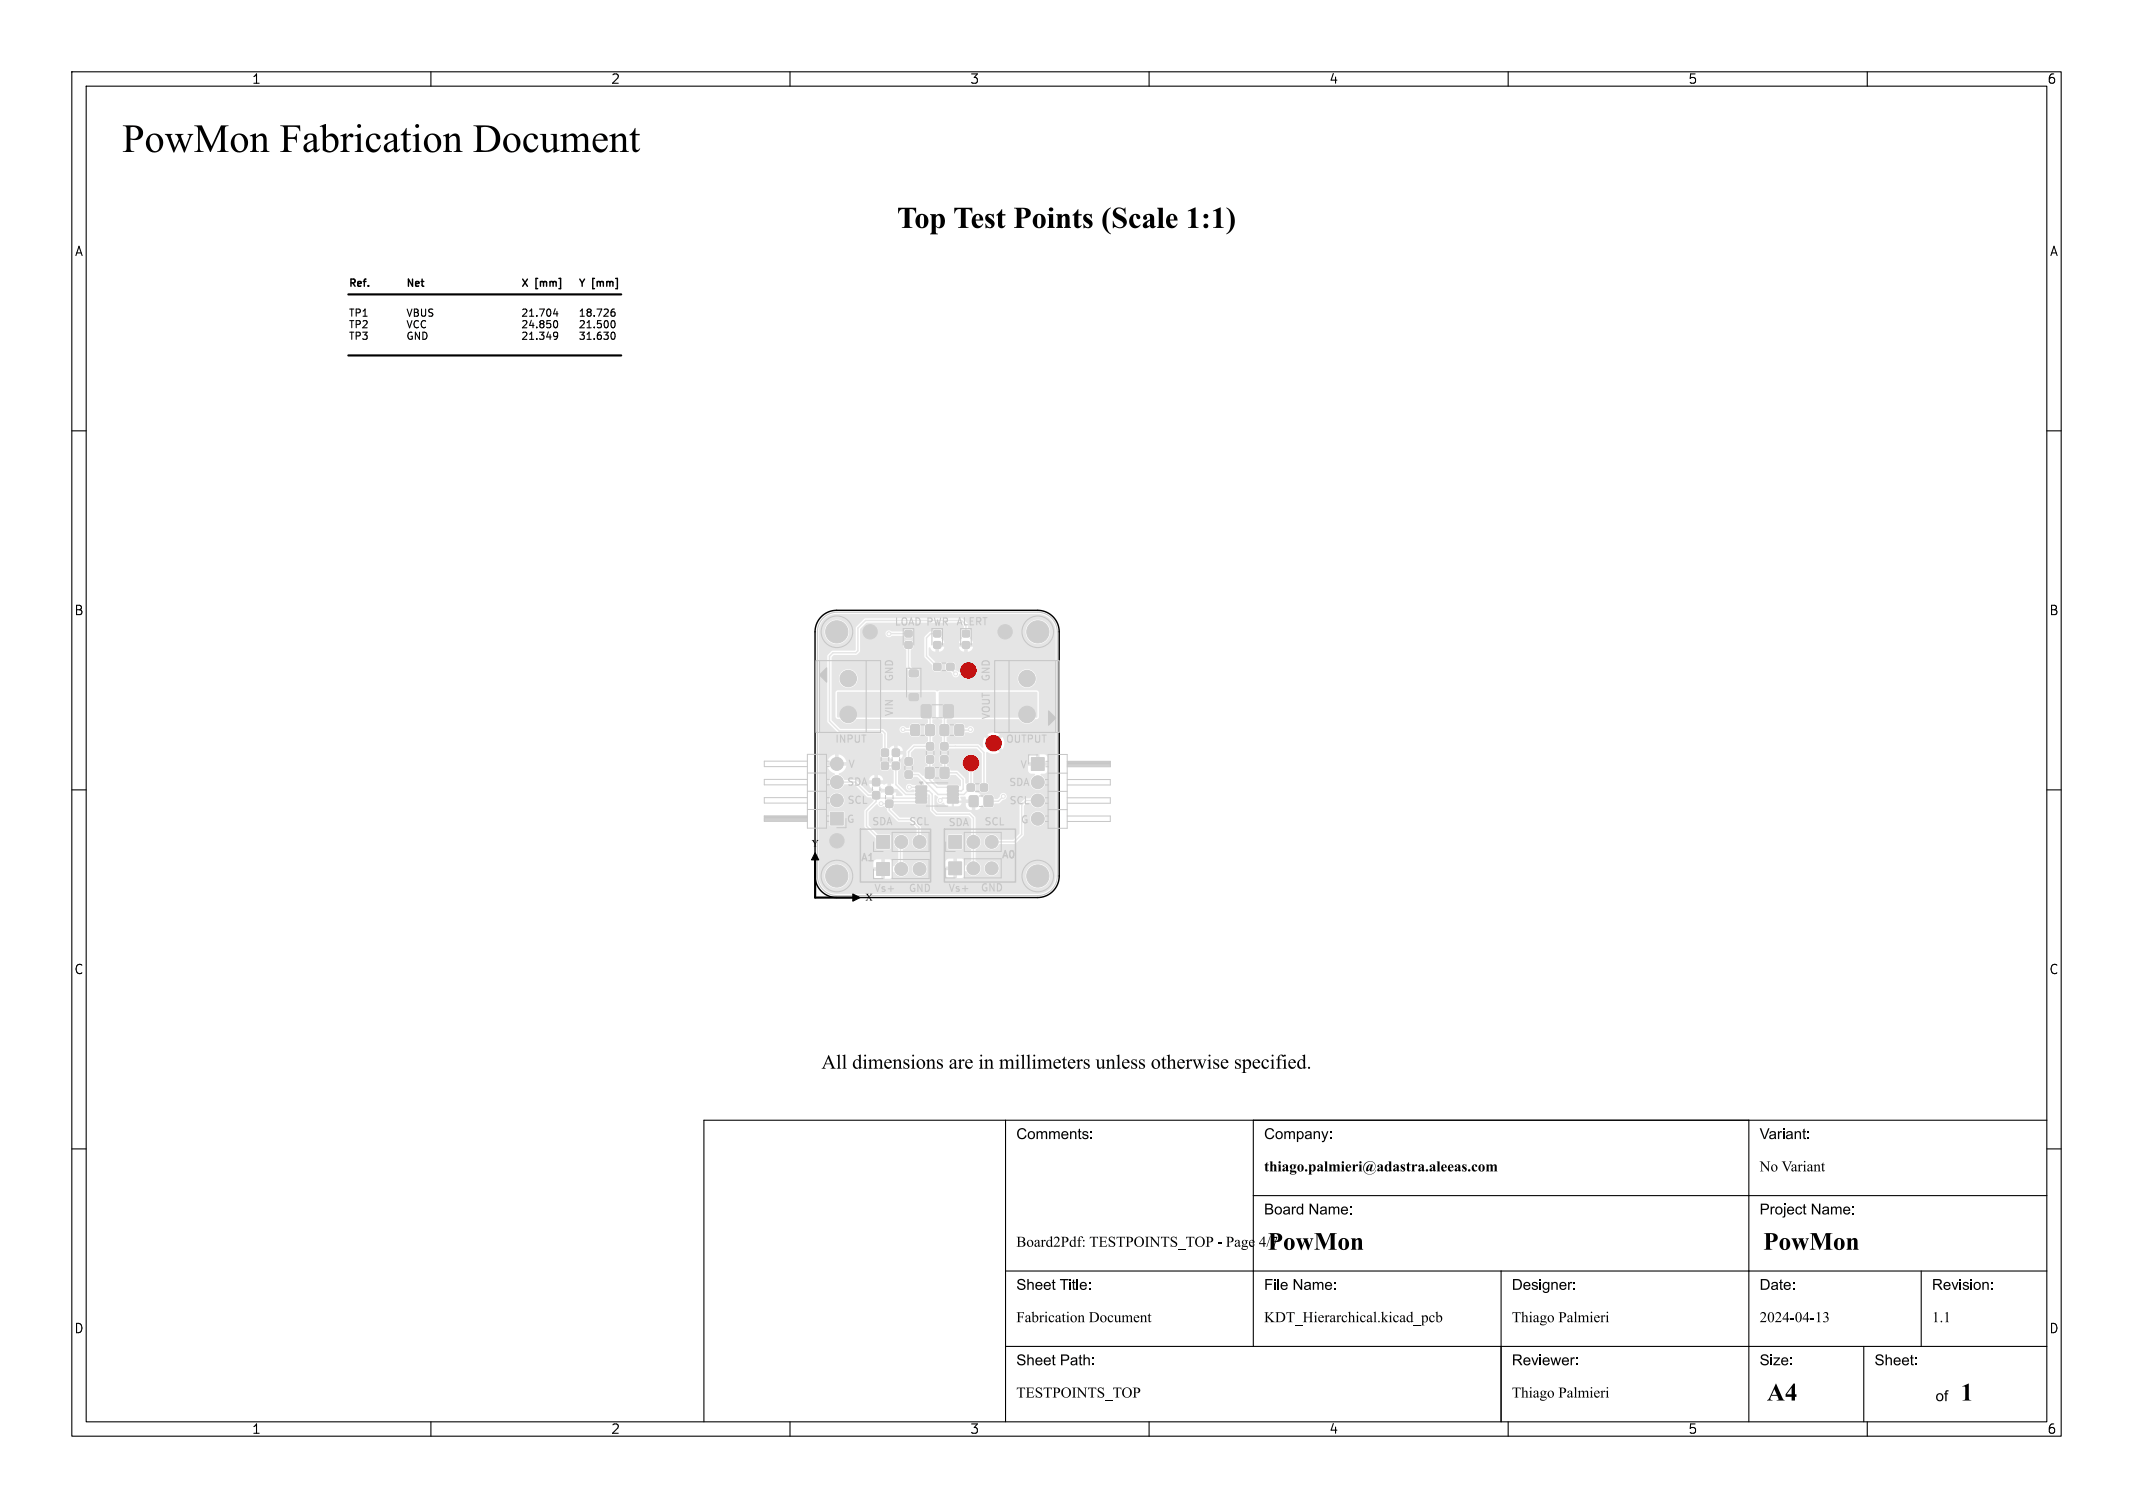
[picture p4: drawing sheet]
<svg xmlns="http://www.w3.org/2000/svg" width="297mm" height="210mm" viewBox="0 0 297 210" stroke-linecap="round" stroke-linejoin="round" font-family="sans-serif">
<defs><g id="words">
<text font-size="5.6" x="17" y="22.6">PowMonFabricationDocument</text>
<g font-size="3.5">
<text x="176.5" y="174.9">PowMon</text>
<text x="245.5" y="174.9">PowMon</text>
<text x="246" y="195.9">A4</text>
<text x="273" y="196">1</text>
</g>
<g font-size="2.1">
<text x="141.5" y="159.2">Comments:</text>
<text x="176" y="159.2">Company:</text>
<text x="245" y="159.2">Variant:</text>
<text x="176" y="163.7">thiago.palmieri@adastra.aleeas.com</text>
<text x="245" y="163.7">No Variant</text>
<text x="176" y="169.7">Board Name:</text>
<text x="245" y="169.7">Project Name:</text>
<text x="141.5" y="174.2">Board2Pdf:TESTPOINTS_TOP- Page4/7</text>
<text x="141.5" y="180.2">Sheet Title:</text>
<text x="141.5" y="184.7">FabricationDocument</text>
<text x="176" y="184.7">KDT_Hierarchical.kicad_pcb</text>
<text x="176" y="180.2">File Name:</text>
<text x="210.5" y="180.2">Designer:</text>
<text x="210.5" y="184.7">ThiagoPalmieri</text>
<text x="245" y="180.2">Date:</text>
<text x="245" y="184.7">2024-04-13</text>
<text x="269" y="180.2">Revision:</text>
<text x="269" y="184.7">1.1</text>
<text x="141.5" y="190.7">Sheet Path:</text>
<text x="210.5" y="190.7">Reviewer:</text>
<text x="245" y="190.7">Size:</text>
<text x="261" y="190.7">Sheet:</text>
<text x="141.5" y="195.2">TESTPOINTS_TOP</text>
<text x="210.5" y="195.2">ThiagoPalmieri</text>
<text x="269.5" y="195.7">of</text>
</g>
<g font-size="1.8">
<text x="35" y="11.9">1</text>
<text x="85" y="11.9">2</text>
<text x="135" y="11.9">3</text>
<text x="185" y="11.9">4</text>
<text x="235" y="11.9">5</text>
<text x="285" y="11.9">6</text>
<text x="10.3" y="35.9">A</text>
<text x="285.4" y="35.9">A</text>
<text x="10.3" y="85.9">B</text>
<text x="285.3" y="85.9">B</text>
<text x="10.3" y="135.9">C</text>
<text x="285.3" y="135.9">C</text>
<text x="10.3" y="185.9">D</text>
<text x="285.3" y="185.9">D</text>
<text x="35" y="199.9">1</text>
<text x="85" y="199.9">2</text>
<text x="135" y="199.9">3</text>
<text x="185" y="199.9">4</text>
<text x="235" y="199.9">5</text>
<text x="285" y="199.9">6</text>
</g>
<g font-size="1.4">
<text x="48.5" y="40">Ref.</text>
<text x="56.5" y="40">Net</text>
<text x="72.5" y="40">X</text>
<text x="74.6" y="40">[mm]</text>
<text x="80.5" y="40">Y</text>
<text x="82.5" y="40">[mm]</text>
<text x="48.5" y="44.5">TP1</text>
<text x="48.5" y="46.1">TP2</text>
<text x="48.5" y="47.7">TP3</text>
<text x="56.5" y="44.5">VBUS</text>
<text x="56.5" y="46.1">VCC</text>
<text x="56.5" y="47.7">GND</text>
<text x="72.5" y="44.5">21.704</text>
<text x="72.5" y="46.1">24.850</text>
<text x="72.5" y="47.7">21.349</text>
<text x="80.5" y="44.5">18.726</text>
<text x="80.5" y="46.1">21.500</text>
<text x="80.5" y="47.7">31.630</text>
</g>
<g font-size="1.4" fill="#c7c7c7">
<text x="124.5" y="87.2">LOAD PWR ALERT</text>
<text x="137.9" y="100.3" transform="rotate(-90 137.9 100.3)">VOUT</text>
<text x="140" y="103.5">OUTPUT</text>
<text x="117.9" y="109.5">SDA</text>
<text x="117.9" y="112">SCL</text>
<text x="140.4" y="109.5">SDA</text>
<text x="140.5" y="112.1">SCL</text>
<text x="121.4" y="115">SDA</text>
<text x="126.5" y="115">SCL</text>
<text x="142.1" y="114.7">G</text>
</g>
</g></defs>
<path d="M114.4 85.9a3 3 0 0 1 2.1-.9h28a3 3 0 0 1 3 3v34a3 3 0 0 1-3 3h-28a3 3 0 0 1-3-3v-34a3 3 0 0 1 .9-2.1z" fill="none" stroke="#000" stroke-width=".2"/>
<g fill="#e5e5e5" stroke="#e5e5e5" stroke-width=".14">
<path d="M122.1 116.4h1.7v1.7h-1.7z"/>
<path d="M131 101h.2h.8l.1 .2-.1 1.1-.2 .1-.8-.1-.1-.1z"/>
<path d="M133.1 101h.1h.9l.1 .2-.1 1.1-.2 .1-.8-.1-.1-.1z"/>
<path d="M130.1 92.5h.8v.8h-.8z"/>
<path d="M131.9 92.5h.9v.8h-.9z"/>
<path d="M123.4 109.7h.8v.8h-.8z"/>
<path d="M123.4 111.5h.8v.9h-.8z"/>
<path d="M115.7 113.2h1.7v1.7h-1.7z"/>
<path d="M134.8 109.3h.8v.8h-.8z"/>
<path d="M136.6 109.3h.8v.8h-.8z"/>
<path d="M128.4 98.3l.2-.1 .9 .1 .1 .1-.1 1.5h-.1h-1l-.1-.2z"/>
<path d="M131.5 98.3l.2-.1 .9 .1 .1 .1-.1 1.5h-.1h-1l-.1-.2z"/>
<path d="M134.1 87.9h.8v.7h-.8z"/>
<path d="M134.1 89.4h.8v.8h-.8z"/>
<path d="M121.6 108.5h.8v.8h-.8z"/>
<path d="M121.6 110.3h.8v.9h-.8z"/>
<path d="M122.8 104.4h.8v.8h-.8z"/>
<path d="M122.8 106.2h.8v.9h-.8z"/>
<path d="M126.1 105.6h.8v.9h-.8z"/>
<path d="M126.1 107.5h.8v.8h-.8z"/>
<path d="M129 101h.2h.8l.1 .2-.1 1.1-.2 .1-.8-.1-.1-.1z"/>
<path d="M126.9 101h.2h.8l.1 .2-.1 1.1-.1 .1-.9-.1-.1-.1z"/>
<path d="M122.1 120.2h1.7v1.7h-1.7z"/>
<path d="M126.1 87.9h.8v.7h-.8z"/>
<path d="M126.1 89.4h.8v.8h-.8z"/>
<path d="M132.1 116.4h1.8v1.7h-1.8z"/>
<path d="M131 107l.2-.1 .8 .1 .1 .1-.1 1.2h-.1h-.9l-.1-.2z"/>
<path d="M128.9 107l.2-.1 .9 .1v.1v1.2h-.2h-.9v-.2z"/>
<path d="M126.7 93.4h1.1v.8h-1.1z"/>
<path d="M126.7 96.7h1.1v.8h-1.1z"/>
<path d="M132.1 120.1h1.8v1.7h-1.8z"/>
<path d="M124.3 104.4h.8v.8h-.8z"/>
<path d="M124.3 106.2h.8v.9h-.8z"/>
<path d="M127.6 109.5h1.3l.1 .2-.1 .1h-1.3z"/>
<path d="M127.6 110h1.3l.1 .2-.1 .1h-1.3z"/>
<path d="M127.6 110.5h1.3l.1 .2-.1 .1h-1.3z"/>
<path d="M127.6 111h1.3l.1 .2-.1 .1h-1.3z"/>
<path d="M127.6 111.5h1.3l.1 .2-.1 .1h-1.3z"/>
<path d="M132 111.5h1.3l.1 .2-.1 .1h-1.3z"/>
<path d="M132 111h1.3l.1 .2-.1 .1h-1.3z"/>
<path d="M132 110.5h1.3l.1 .2-.1 .1h-1.3z"/>
<path d="M132 110h1.3l.1 .2-.1 .1h-1.3z"/>
<path d="M132 109.5h1.3l.1 .2-.1 .1h-1.3z"/>
<path d="M130.1 87.9h.8v.7h-.8z"/>
<path d="M130.1 89.4h.8v.8h-.8z"/>
<path d="M129.1 103.5h.8v.9h-.8z"/>
<path d="M129.1 105.3h.8v.9h-.8z"/>
<path d="M131.1 103.5h.8v.9h-.8z"/>
<path d="M131.1 105.3h.8v.9h-.8z"/>
<path d="M143.7 105.6h1.7v1.7h-1.7z"/>
<path d="M137.1 110.9h.2h.9v.2v1.1l-.2 .1-.9-.1v-.1z"/>
<path d="M135 110.9h.2h.9l.1 .2-.1 1.1-.2 .1-.9-.1v-.1z"/>
<circle cx="125.5" cy="117.2" r=".85"/>
<circle cx="128" cy="117.2" r=".85"/>
<circle cx="116.5" cy="111.5" r=".85"/>
<circle cx="116.5" cy="108.9" r=".85"/>
<circle cx="116.5" cy="106.4" r=".85"/>
<circle cx="118.1" cy="94.5" r="1.1"/>
<circle cx="118.1" cy="99.5" r="1.1"/>
<circle cx="121.2" cy="88" r=".5"/>
<circle cx="116.5" cy="117.1" r=".5"/>
<circle cx="143" cy="99.5" r="1.1"/>
<circle cx="143" cy="94.5" r="1.1"/>
<circle cx="125.5" cy="121" r=".85"/>
<circle cx="128" cy="121" r=".85"/>
<circle cx="135.5" cy="117.2" r=".85"/>
<circle cx="138.1" cy="117.2" r=".85"/>
<circle cx="135.5" cy="120.9" r=".85"/>
<circle cx="138.1" cy="120.9" r=".85"/>
<circle cx="140" cy="88" r=".5"/>
<circle cx="144.5" cy="108.9" r=".85"/>
<circle cx="144.5" cy="111.5" r=".85"/>
<circle cx="144.5" cy="114" r=".85"/>
<circle cx="134.8" cy="93.4" r="1"/>
<circle cx="138.4" cy="103.5" r="1"/>
<circle cx="135.2" cy="106.3" r="1"/>
<circle cx="133.1" cy="93.9" r=".28"/>
<circle cx="125.7" cy="101.6" r=".28"/>
<circle cx="130.9" cy="111.5" r=".28"/>
<circle cx="123.8" cy="88.3" r=".28"/>
<circle cx="139.7" cy="110.9" r=".28"/>
<circle cx="135.1" cy="101.6" r=".28"/>
<circle cx="122.7" cy="111.9" r=".28"/>
<circle cx="126.6" cy="109.6" r=".28"/>
</g>
<g fill="none" stroke="#e5e5e5" stroke-width=".2">
<path d="M126.5 89.8v3.1l.9 .9M126.5 88.2l-2.7 .1M129.5 98.6h.1M129.5 98.6v5.3h-2.2l-.8 .8v1.3M130.5 92.9h.1M130.5 88.2h-.9l-.6 .6v2.6l1.5 1.5M131.5 98.6v5.3h4.6l.9 .9v4.9M131.5 98.6h.1M132.3 92.9v.2l.8 .8M133.9 86.4h-13.4l-1 1.1v3.1l-.3 .3h-3.2l-.5 .5v9l1.4 1.4h6l.3 .3v2.7M134.5 87v1.2M116.5 108.9h2.6l1.8 1.8h1.1"/>
<path d="M122 110.7l.4 .4h5.9M122 110.7v.9l-1.4 1.4v2l2.2 2.2M122.7 111.9h1.1M123.2 106.7h1.5v2.6l1.4 1.3h2.2M123.8 111.9v.9l1.3 1.3h1.7M125.4 117.2v3.8M125.7 101.6l.1 .1h1.6M126.6 109.6h1.7M127.9 115.3v1.9M128.3 110.1h1M128.3 111.6h-4.2l-.3 .3M129.3 110.1l.5 .5v2.2l.6 .6h4.6l.5 .5v7"/>
<path d="M129.3 110.1h.1M129.4 107.6v1l1.1 1.1 2.2-.1M129.5 105.8v2.2M131.5 105.8v2.2M131.5 107.6h1.7l.9 .9v1.4l-.2 .3-1.2-.1M132.7 111.1h-1.5l-.3 .4M133 103.9h.1M135.1 101.6v.1h-1.5M135.2 106.3v3.4l-1 .9h-3.6l-2.7-2.7h-1.4M135.6 111.6h-2.9M139.7 110.9l-.7 .7h-1.4M142.3 112.1v4.1l-1.1 1h-3.1"/>
<path d="M142.9 111.5h1.6"/>
</g>
<g fill="#e5e5e5">
<path d="M130.7 96.4l13.6-.1 .1 .2v3.3l-.1 .1h-13.5l-.1-.1z"/>
<path d="M114.6 86.3l.5-.4 .5-.2 .9-.2h27.9a2.5 2.5 0 0 1 2.6 2.5v34a2.5 2.5 0 0 1-2.5 2.5h-28a2.5 2.5 0 0 1-2.5-2.6h.8v.2a1.7 1.7 0 0 0 2.6 1.4 1.7 1.7 0 0 0 0-3 1.7 1.7 0 0 0-2.6 1.4h-.8v-1.8h7.6v.7h.9v.5h-.9v.7l.2 .2 .2 .2h.7v-.9h.5v.9l.9-.1 .2-.3v-.5l.2-.1a1.06 1.06 0 0 0 1.2 .6 1.06 1.06 0 0 0 .9-1.1h.4v.2a1.06 1.06 0 0 0 1.6 .8 1.06 1.06 0 0 0 0-1.8 1.06 1.06 0 0 0-1.6 .8h-.4l-.1-.2a1.62 1.62 0 0 0-.8-.8l.1-1.6a1.06 1.06 0 0 0 .6-1.6 1.06 1.06 0 0 0-1.7-.1 1.06 1.06 0 0 0 .4 1.6v1.8l-.7 .7-.1-.1v-.7l-.4-.2h-.7v.9h-.5v-.9h-.8l-.3 .4h-7.6v-2.9h1.5l.1 .2a1.01 1.01 0 0 0 1.6 .4 1.01 1.01 0 0 0-.3-1.6 1.01 1.01 0 0 0-1.4 1h-1.5v-4.1h1.5v1.8l.2 .2 1.8-.1 .1-1.9-.2-.1h-1.7l-.2 .1h-1.5v-1.7h1.5a1.06 1.06 0 0 0 1.4 1 1.06 1.06 0 0 0 .3-1.7 1.06 1.06 0 0 0-1.7 .5v.2h-1.5v-20.1h1.2l.1 9.3 1.5 1.5h6l.1 .2v1.7l-.4 .5 .1 .8 .3 .2 .9-.1 .6 .5-.4 .4-.5-.3h-.7l-.3 .3v.7l.2 .2 .2 .1h.6l.5-.3 .4 .4v1.6v.1h-.3v.8h.8l.8 .9h-.1h-.8v-.4h-2.1l-.3-.4v-.1l.3-.1 .1 .1h.8v-.8l-.5 .2-.1-.1h-2a.91 .91 0 0 0 .6 .8l-.3 .4h-.3l-1.8-1.8h-1.6l5.4 .1a.73 .73 0 0 0-.8-.8v.8h-.5v-.8l-.4 .2-.3 .5-3.5-.1a1.17 1.17 0 0 0-.7-.6v-.2a1.47 1.47 0 0 0 1-1.1h-.8v-.5h.8a1.34 1.34 0 0 0-1-1v.8h-.5l-.1-.8a1.34 1.34 0 0 0-1 1h.9v.5l-.9 .1a1.68 1.68 0 0 0 1.1 1.1l-.1 .1a1.06 1.06 0 0 0-.4 1.8 1.06 1.06 0 0 0 1.7-.5h1.5l1.7 1.8 .6 .1 .3 .3v.2l-1.2 1.3v2.3l1.5 1.6 .1 1.4 1.9 .1 .1-.2v-1.8l-1.8-.1-1.2-1.3v-1.8l1-1.1h.2a.56 .56 0 0 0 .9 .3l.2 .2a.34 .34 0 0 1 .2 .4l1.5 1.5 1.7 .1 .9 .9v.8a1.08 1.08 0 0 0-.4 1.6 1.08 1.08 0 0 0 1.7 .1 1.05 1.05 0 0 0-.3-1.5h3.3l.1 1.8 1.9 .1 .1-.1 .1-1.8-.2-.2h-1.8l-.2 .2h-3.3l-.4-.3v-1l-1.2-1.2-1.7-.1-1.1-1v-.2a.54 .54 0 0 0 .3-.6h4.5l.2-.3v-.9a.17 .17 0 0 1 .1-.2 .17 .17 0 0 1 .2 .2v2.1l.8 .8h4.6l.3 .4v2.2a1.07 1.07 0 0 0-.7 1 1.07 1.07 0 0 0 .7 1v1.6l-.3 .2-.4 .4h-.1l-.1-.7-.3-.2h-.8v.9h-.4v-.9h-.8l-.2 .1-.1 .3-.1 .7h1v.5h-1l.1 .7 .2 .3 .9 .1v-.9h.4v.9h.8l.3-.3v-.6l.2-.1a1.09 1.09 0 0 0 1.2 .6 1.09 1.09 0 0 0 .9-1.1h.4v.2a1.05 1.05 0 0 0 1.5 .9h4.3v.2a1.7 1.7 0 0 0 2.6 1.4 1.7 1.7 0 0 0 0-3 1.7 1.7 0 0 0-2.6 1.4h-4.2a1.05 1.05 0 0 0 .1-1.9 1.05 1.05 0 0 0-1.7 .8h-.4l-.2-.5-.5-.4v-1.6a1.14 1.14 0 0 0 .7-1.2h.4v.2a1.07 1.07 0 0 0 1 1 1.07 1.07 0 0 0 1.1-.7l2.3-.1 1.1-1.2 .1-2.4h.9a1.06 1.06 0 0 0 1.4 1.1 1.06 1.06 0 0 0 .3-1.7 1.06 1.06 0 0 0-1.7 .4v.2h-.9v-1.7l.4-.4h.5a1.07 1.07 0 0 0 1.6 .6 1.07 1.07 0 0 0 0-1.8 1.07 1.07 0 0 0-1.6 .6h-.7l-.8 .8-.1 4.1-.8 .8h-2a1.07 1.07 0 0 0-1.1-.7 1.07 1.07 0 0 0-1 .9h-.4l-.2-.5-.5-.4-.1-2.3-.6-.8h-4.7l-.4-.5v-1.8l.2-.1 .3 .3v.1a.49 .49 0 0 0 0 .7 .49 .49 0 0 0 .7 0l.3 .3a.96 .96 0 0 0 .9 .2h.9l.4-.2h.7l.3 .5 .5 .2v-1h-.8v.3h-.7l.1-.3h-1.1v.5h-.3v-.6l.3-.2h1.1l-.2-.4 .1-.1 .6-.1 .1 .4h.9l.2 .3 .2 .1v1.1h.2a1.03 1.03 0 0 0 .7-.7l.5 .4h.9a.51 .51 0 0 0 .3-.6h.7l.6-.5a.48 .48 0 0 0 .4-.5 .48 .48 0 0 0-.5-.5 .48 .48 0 0 0-.4 .6l-.3 .3-.5-.1a.49 .49 0 0 0-.4-.5h-.8l-.2 .1-.2 .2h-.1a.98 .98 0 0 0-.9-.7l.1-.9-.4-.5v-1.4a1.21 1.21 0 0 0 .7-1.9 1.21 1.21 0 0 0-2 0 1.21 1.21 0 0 0 .7 1.8v1.6a.28 .28 0 0 1-.5 0v-.7l-1-.9-1.1-.2a.49 .49 0 0 0-.4-.5l-.1-.2 .4-.4v-.6l-.2-.3-.2-.1h-.6l-.3 .2-.1 .8 .3 .3a.15 .15 0 0 1 .1 .1 .15 .15 0 0 1-.1 .2l-.2 .1-.2 .3v1l.2 .3 .2 .1h.8l.4-.2 .1-.4h.7l.7 .8v.8h-.1l-.3-.2h-2.8l-.6-.6-.1-.1 .3-.4v-1.1l-.1-.3-.3-.2 .3-.4 .1-.7-.1-.3-.3-.1h-.6l-.3 .2-.1 .8 .4 .5-.5 .3-.1 1.2-.6-.5h-.8l-.1-.3-.3-.1h-.6l-.3 .2-.1 .8 .3 .3 .7 .1 .3-.2 .1-.2h.5l1 .9-.1 .2h-1.5a.5 .5 0 0 0-.8-.1 .5 .5 0 0 0 0 .8 .5 .5 0 0 0 .7-.1l.3 .1v.3h-1.1l-1.2-1.2v-1.7l.4-.4v-.7l-.3-.3 .1-.2a.72 .72 0 0 0 .5-.7h-.9l-.1-.3-.2-.1v-.1h1.2a.73 .73 0 0 0-.7-.8v.8h-.5v-.8l-.3 .1-.4 .3-.3-.1v-2l-.5-.6h2.3a.5 .5 0 0 0 .2 .5 .5 .5 0 0 0 .6 0h.4l.1 .1a.45 .45 0 0 0 .4 .5h.9l.3-.2v-1.3l-.1-.2-.2-.1h-.9l-.3 .2-.1 .4h-.4l-.2-.2a.48 .48 0 0 0-.7 .3h-8.3l-1.2-1.2v-3.8h.5v3.4l.2 .2h.5a1.38 1.38 0 0 0 2.3 0l9.9 .1v.5l-.3 .2-.2 .2v1.1l.2 .3 .3 .2v.5l-.4 .4-1.6 .1-.9 .8-.1 .8-.2 .2-.2 .2 .1 .8 .3 .2h.6l.3-.2 .1-.8-.4-.4v-.4l.6-.6 1.3-.1 .5 .4h.6l.3-.1 .1-.2v-.7l-.4-.4v-.5l.4-.2 .1-.3v-1.1l-.1-.2-.4-.2v-.4l.1-.1 .6-.2 .6 .2 .1 .5-.4 .2-.1 .2v1.1l.1 .3 .4 .2v.5l-.4 .4v.7l.1 .2 .3 .1h.6l.5-.4h3.7l.7 .7v4l-.4 .5 .1 .7 .3 .2h.6l.3-.1 .1-.2-.1-.8-.3-.3v-3.4h5.9v.7h.9v.5h-.9v.8l.3 .2 .6 .1v.2a1.06 1.06 0 0 0-.4 1.6 1.06 1.06 0 0 0 1.7 0 1.06 1.06 0 0 0-.5-1.7v-.1l.7-.1 .2-.3 .1-.7h-1v-.5h1l-.1-.8-.2-.3h-.8v.9h-.5v-.9h-.9l-.2 .4h-5.9v-.7l.1-.1a1.52 1.52 0 0 0 1.8 0l-.7-.7 .3-.4 .8 .8v-.1a1.49 1.49 0 0 0 0-1.7l-.8 .8-.3-.4 .7-.7-.1-.1a1.49 1.49 0 0 0-1.6 .1l.7 .7-.3 .4-.8-.8v.1a2.22 2.22 0 0 0-.2 1.4h-.1l-.6-.5h-3.9l-.5-.4v-.5l.4-.2 .1-.3v-1.1h.5v1.1l.1 .3 .3 .1h.8a.62 .62 0 0 0 .4-.6h.5a.48 .48 0 0 0 .6-.2 .48 .48 0 0 0-.2-.6 .48 .48 0 0 0-.6 .2 .28 .28 0 0 1-.3-.1 .28 .28 0 0 1-.1-.3l-.3-.2h-.8l-.3 .1-.1 .2h-.5l-.1-.2-.4-.2v-.5h10a1.43 1.43 0 0 0 2.4 0l.3-.1 .2-.3v-3.3l-.1-.2-.2-.2h-13.6l-.3 .2-.3-.2h-13.5l-.3 .2-.1 .2h-.5v-2.1h1v.2a1.3 1.3 0 0 0 2 1 1.3 1.3 0 0 0 0-2.2 1.3 1.3 0 0 0-2 1h-1v-2.9l.4-.3h3.1l.4-.5 .1-1.1h6v.6l.4 .3v2.5l.3 .3-.1 .8 .2 .3h.2h.8l.4-.1v-.3v-.7l-.3-.2h-.6l-.3-.3v-2.2l.3-.3 .1-.2v-.6l-.2-.2-.9-.1-.2 .1-.1 .3h-6v-1.5h.4v.2a1 1 0 0 0 1 .7 1 1 0 0 0 .9-.8h1.2v.1a.52 .52 0 0 0 .4 .4 .52 .52 0 0 0 .5-.2h1.5l.5 .4 2.5-.1v2.6l1.1 1.2 .1 .7 .3 .2h.8l.2-.3v-.6h.4v.6a.55 .55 0 0 0 .7 .4l.3 .2a.51 .51 0 0 0 .4 .5 .51 .51 0 0 0 .6-.4l.1-.1a1.26 1.26 0 0 0 1.8 .6h6.2v.2a1.3 1.3 0 0 0 2 1 1.3 1.3 0 0 0 0-2.2 1.3 1.3 0 0 0-2 1h-6.2a1.21 1.21 0 0 0-.2-2.1 1.21 1.21 0 0 0-1.7 1.2l-.1 .1-.5-.3v-.8l-.2-.3h-.8l-.2 .1-.2 .3h-.4l-.2-.4h-.8l-.9-1v-.9l.1-.2a.99 .99 0 0 0 .8 .7l.9-.1 .2-.2 .2-.4h2l.2 .4 .2 .2 .8 .1a.71 .71 0 0 0 .8-.7h-.8v.7h-.5l.1-.7h-3.5v.7h-.6v-.9l.3-.1v-.2h1l-.3-.6a.32 .32 0 0 1 0-.5v-.6l-.2-.2-.2-.1-.8 .1a.56 .56 0 0 1-.6 .3l-.7 .8h-1.7l.2-.2v-.6l-.1-.2-.2-.2h-.8l-.4 .3h-1.6a.48 .48 0 0 0-.8 .3h-1.2a1 1 0 0 0-.9-1.2 1 1 0 0 0-1 1.1h-.4v-.5l.9-.9h13l.5 .5v.4l-.3 .2-.1 .2v.6l.2 .3a.84 .84 0 0 0-.5 .7h2l-.3-.6a.32 .32 0 0 1 0-.5v-.4h3.8a1.01 1.01 0 0 0 1.1 .9 1.01 1.01 0 0 0 .9-1.1h1.8v.2a1.7 1.7 0 0 0 2.6 1.4 1.7 1.7 0 0 0 0-3 1.7 1.7 0 0 0-2.6 1.4h-1.8l-.1-.2a1.01 1.01 0 0 0-1.1-.7 1.01 1.01 0 0 0-.8 1.1h-3.8l-.1-.3-.3-.3-.1-.7-.8-.7h-13.4l-1.3 1.3-.1 3.2h-3.2l-.7 .7h-1.2v-3.4h.8a1.7 1.7 0 0 0 2.4 1.7 1.7 1.7 0 0 0 .4-2.9 1.7 1.7 0 0 0-2.8 1v.2h-.8l.2-.8z"/>
<path d="M116.6 96.4l13.6-.1 .1 .2v3.3l-.1 .1h-13.5l-.2-.1z"/>
</g>
<g fill="#fff" stroke="#fff" stroke-width=".14">
<circle cx="133.1" cy="93.9" r=".12"/>
<circle cx="125.7" cy="101.6" r=".12"/>
<circle cx="130.9" cy="111.5" r=".12"/>
<circle cx="123.8" cy="88.3" r=".12"/>
<circle cx="139.7" cy="110.9" r=".12"/>
<circle cx="135.1" cy="101.6" r=".12"/>
<circle cx="122.7" cy="111.9" r=".12"/>
<circle cx="126.6" cy="109.6" r=".12"/>
<circle cx="123" cy="117.2" r=".5"/>
<circle cx="125.5" cy="117.2" r=".5"/>
<circle cx="128" cy="117.2" r=".5"/>
<circle cx="116.5" cy="88" r="1.5"/>
<circle cx="116.5" cy="114" r=".5"/>
<circle cx="116.5" cy="111.5" r=".5"/>
<circle cx="116.5" cy="108.9" r=".5"/>
<circle cx="116.5" cy="106.4" r=".5"/>
<circle cx="118.1" cy="94.5" r=".7"/>
<circle cx="118.1" cy="99.5" r=".7"/>
<circle cx="144.5" cy="122" r="1.5"/>
<circle cx="144.5" cy="88" r="1.5"/>
<circle cx="143" cy="99.5" r=".7"/>
<circle cx="143" cy="94.5" r=".7"/>
<circle cx="116.5" cy="122" r="1.5"/>
<circle cx="123" cy="121" r=".5"/>
<circle cx="125.5" cy="121" r=".5"/>
<circle cx="128" cy="121" r=".5"/>
<circle cx="133" cy="117.2" r=".5"/>
<circle cx="135.5" cy="117.2" r=".5"/>
<circle cx="138.1" cy="117.2" r=".5"/>
<circle cx="133" cy="120.9" r=".5"/>
<circle cx="135.5" cy="120.9" r=".5"/>
<circle cx="138.1" cy="120.9" r=".5"/>
<circle cx="144.5" cy="106.4" r=".5"/>
<circle cx="144.5" cy="108.9" r=".5"/>
<circle cx="144.5" cy="111.5" r=".5"/>
<circle cx="144.5" cy="114" r=".5"/>
<circle cx="134.8" cy="93.4" r=".5"/>
<circle cx="138.4" cy="103.5" r=".5"/>
<circle cx="135.2" cy="106.3" r=".5"/>
</g>
<g fill="#cecece" stroke="#cecece" stroke-width=".14">
<path d="M122.1 116.4h1.7v1.7h-1.7z"/>
<path d="M130.9 101l.2-.1 1 .1v.2v1.2l-.2 .1-1-.1v-.2z"/>
<path d="M133 101l.2-.1 .9 .1 .1 .2-.1 1.2-.2 .1-.9-.1-.1-.2z"/>
<path d="M130 92.4l.2-.1 .8 .1v.2v.7l-.2 .1-.8-.1v-.2z"/>
<path d="M131.9 92.4l.2-.1 .7 .1 .1 .2-.1 .7-.2 .1-.7-.1-.1-.2z"/>
<path d="M123.4 109.7l.2-.1 .7 .1v.1v.8h-.2h-.7l-.1-.2z"/>
<path d="M123.4 111.5l.2-.1 .7 .1v.2v.7l-.2 .1-.7-.1-.1-.2z"/>
<path d="M115.6 113.1h1.8v1.8h-1.8z"/>
<path d="M134.7 109.2h.2h.7l.1 .2-.1 .7-.1 .1-.8-.1-.1-.2z"/>
<path d="M136.5 109.2h.2h.8v.2v.7l-.2 .1-.8-.1v-.2z"/>
<path d="M128.3 98.2l.2-.1 1.1 .1 .1 .2-.1 1.5-.2 .1-1.1-.1v-.2z"/>
<path d="M131.4 98.2l.2-.1 1.1 .1 .1 .2-.1 1.5-.2 .1-1.1-.1v-.2z"/>
<path d="M134 87.8h.2h.8v.2v.7h-.2h-.8v-.2z"/>
<path d="M134 89.4l.2-.1 .8 .1v.2v.6l-.2 .1-.8-.1v-.1z"/>
<path d="M121.5 108.5l.2-.1 .7 .1 .1 .1-.1 .8-.1 .1-.8-.1v-.2z"/>
<path d="M121.5 110.3l.2-.1 .7 .1 .1 .2-.1 .7-.1 .1-.8-.1v-.2z"/>
<path d="M122.8 104.4l.2-.1 .7 .1v.2v.7l-.2 .1-.7-.1-.1-.2z"/>
<path d="M122.8 106.2l.2-.1 .7 .1v.2v.7l-.2 .1-.7-.1-.1-.2z"/>
<path d="M126.1 105.6l.2-.1 .7 .1v.2v.7l-.2 .1-.7-.1-.1-.2z"/>
<path d="M126.1 107.4l.2-.1 .7 .1v.2v.7l-.2 .1-.7-.1-.1-.2z"/>
<path d="M129 101l.1-.1 1 .1v.2v1.2l-.2 .1-.9-.1-.1-.2z"/>
<path d="M126.9 101l.2-.1 .9 .1 .1 .2-.1 1.2-.2 .1-.9-.1-.1-.2z"/>
<path d="M122.1 120.1h1.7v1.8h-1.7z"/>
<path d="M126 87.8h.2h.8v.2v.7h-.2h-.8v-.2z"/>
<path d="M126 89.4l.2-.1 .8 .1v.2v.6l-.2 .1-.8-.1v-.1z"/>
<path d="M132.1 116.4h1.8v1.7h-1.8z"/>
<path d="M131 106.9l.2-.1 .9 .1 .1 .2-.1 1.2-.2 .1-.9-.1-.1-.2z"/>
<path d="M128.9 106.9l.2-.1 .9 .1 .1 .2-.1 1.2-.2 .1-.9-.1-.1-.2z"/>
<path d="M126.7 93.4l.1-.1 1 .1 .1 .1-.1 .7-.2 .1-.9-.1-.1-.2z"/>
<path d="M126.7 96.7l.1-.1 1 .1 .1 .1-.1 .7-.2 .1-.9-.1-.1-.2z"/>
<path d="M132.1 120h1.8v1.8h-1.8z"/>
<path d="M124.3 104.4l.2-.1 .7 .1 .1 .2-.1 .7-.2 .1-.7-.1-.1-.2z"/>
<path d="M124.3 106.2l.2-.1 .7 .1 .1 .2-.1 .7-.2 .1-.7-.1-.1-.2z"/>
<path d="M127.5 109.5l1.5-.1 .1 .3-.1 .1h-1.4l-.1-.1z"/>
<path d="M127.5 110l1.5-.1 .1 .3-.1 .1h-1.4l-.1-.1z"/>
<path d="M127.5 110.5l1.5-.1 .1 .3-.1 .1h-1.4l-.1-.1z"/>
<path d="M127.5 111l1.5-.1 .1 .3-.1 .1h-1.4l-.1-.1z"/>
<path d="M127.5 111.5l1.5-.1 .1 .3-.1 .1h-1.4l-.1-.1z"/>
<path d="M131.9 111.5l1.5-.1 .1 .3-.1 .1h-1.4l-.1-.1z"/>
<path d="M131.9 111l1.5-.1 .1 .3-.1 .1h-1.4l-.1-.1z"/>
<path d="M131.9 110.5l1.5-.1 .1 .3-.1 .1h-1.4l-.1-.1z"/>
<path d="M131.9 110l1.5-.1 .1 .3-.1 .1h-1.4l-.1-.1z"/>
<path d="M131.9 109.5l1.5-.1 .1 .3-.1 .1h-1.4l-.1-.1z"/>
<path d="M130 87.8h.2h.8v.2v.7h-.2h-.8v-.2z"/>
<path d="M130 89.4l.2-.1 .8 .1v.2v.6l-.2 .1-.8-.1v-.1z"/>
<path d="M129.1 103.5l.2-.1 .7 .1v.2v.7l-.2 .1-.7-.1-.1-.2z"/>
<path d="M129.1 105.3l.2-.1 .7 .1v.2v.7l-.2 .1-.7-.1-.1-.2z"/>
<path d="M131 103.5l.2-.1 .7 .1 .1 .2-.1 .7-.1 .1-.8-.1v-.2z"/>
<path d="M131 105.3l.2-.1 .7 .1 .1 .2-.1 .7-.1 .1-.8-.1v-.2z"/>
<path d="M143.6 105.5h1.8v1.8h-1.8z"/>
<path d="M137.1 110.9l.2-.1 .9 .1 .1 .2-.1 1.2-.2 .1-.9-.1-.1-.2z"/>
<path d="M135 110.9l.2-.1 .9 .1 .1 .2-.1 1.2-.2 .1-.9-.1-.1-.2z"/>
<path d="M131 101h.2h.8l.1 .2-.1 1.1-.2 .1-.8-.1-.1-.1z"/>
<path d="M133.1 101h.1h.9l.1 .2-.1 1.1-.2 .1-.8-.1-.1-.1z"/>
<path d="M130.1 92.5h.8v.8h-.8z"/>
<path d="M131.9 92.5h.9v.8h-.9z"/>
<path d="M123.4 109.7h.8v.8h-.8z"/>
<path d="M123.4 111.5h.8v.9h-.8z"/>
<path d="M134.8 109.3h.8v.8h-.8z"/>
<path d="M136.6 109.3h.8v.8h-.8z"/>
<path d="M128.4 98.3l.2-.1 .9 .1 .1 .1-.1 1.5h-.1h-1l-.1-.2z"/>
<path d="M131.5 98.3l.2-.1 .9 .1 .1 .1-.1 1.5h-.1h-1l-.1-.2z"/>
<path d="M134.1 87.9h.8v.7h-.8z"/>
<path d="M134.1 89.4h.8v.8h-.8z"/>
<path d="M121.6 108.5h.8v.8h-.8z"/>
<path d="M121.6 110.3h.8v.9h-.8z"/>
<path d="M122.8 104.4h.8v.8h-.8z"/>
<path d="M122.8 106.2h.8v.9h-.8z"/>
<path d="M126.1 105.6h.8v.9h-.8z"/>
<path d="M126.1 107.5h.8v.8h-.8z"/>
<path d="M129 101h.2h.8l.1 .2-.1 1.1-.2 .1-.8-.1-.1-.1z"/>
<path d="M126.9 101h.2h.8l.1 .2-.1 1.1-.1 .1-.9-.1-.1-.1z"/>
<path d="M126.1 87.9h.8v.7h-.8z"/>
<path d="M126.1 89.4h.8v.8h-.8z"/>
<path d="M131 107l.2-.1 .8 .1 .1 .1-.1 1.2h-.1h-.9l-.1-.2z"/>
<path d="M128.9 107l.2-.1 .9 .1v.1v1.2h-.2h-.9v-.2z"/>
<path d="M126.7 93.4h1.1v.8h-1.1z"/>
<path d="M126.7 96.7h1.1v.8h-1.1z"/>
<path d="M124.3 104.4h.8v.8h-.8z"/>
<path d="M124.3 106.2h.8v.9h-.8z"/>
<path d="M127.6 109.5h1.3l.1 .2-.1 .1h-1.3z"/>
<path d="M127.6 110h1.3l.1 .2-.1 .1h-1.3z"/>
<path d="M127.6 110.5h1.3l.1 .2-.1 .1h-1.3z"/>
<path d="M127.6 111h1.3l.1 .2-.1 .1h-1.3z"/>
<path d="M127.6 111.5h1.3l.1 .2-.1 .1h-1.3z"/>
<path d="M132 111.5h1.3l.1 .2-.1 .1h-1.3z"/>
<path d="M132 111h1.3l.1 .2-.1 .1h-1.3z"/>
<path d="M132 110.5h1.3l.1 .2-.1 .1h-1.3z"/>
<path d="M132 110h1.3l.1 .2-.1 .1h-1.3z"/>
<path d="M132 109.5h1.3l.1 .2-.1 .1h-1.3z"/>
<path d="M130.1 87.9h.8v.7h-.8z"/>
<path d="M130.1 89.4h.8v.8h-.8z"/>
<path d="M129.1 103.5h.8v.9h-.8z"/>
<path d="M129.1 105.3h.8v.9h-.8z"/>
<path d="M131.1 103.5h.8v.9h-.8z"/>
<path d="M131.1 105.3h.8v.9h-.8z"/>
<path d="M137.1 110.9h.2h.9v.2v1.1l-.2 .1-.9-.1v-.1z"/>
<path d="M135 110.9h.2h.9l.1 .2-.1 1.1-.2 .1-.9-.1v-.1z"/>
<circle cx="125.5" cy="117.2" r=".9"/>
<circle cx="128" cy="117.2" r=".9"/>
<circle cx="116.5" cy="88" r="1.55"/>
<circle cx="116.5" cy="111.5" r=".9"/>
<circle cx="116.5" cy="108.9" r=".9"/>
<circle cx="116.5" cy="106.4" r=".9"/>
<circle cx="118.1" cy="94.5" r="1.15"/>
<circle cx="118.1" cy="99.5" r="1.15"/>
<circle cx="121.2" cy="88" r="1"/>
<circle cx="144.5" cy="122" r="1.55"/>
<circle cx="144.5" cy="88" r="1.55"/>
<circle cx="116.5" cy="117.1" r="1"/>
<circle cx="143" cy="99.5" r="1.15"/>
<circle cx="143" cy="94.5" r="1.15"/>
<circle cx="116.5" cy="122" r="1.55"/>
<circle cx="125.5" cy="121" r=".9"/>
<circle cx="128" cy="121" r=".9"/>
<circle cx="135.5" cy="117.2" r=".9"/>
<circle cx="138.1" cy="117.2" r=".9"/>
<circle cx="135.5" cy="120.9" r=".9"/>
<circle cx="138.1" cy="120.9" r=".9"/>
<circle cx="140" cy="88" r="1"/>
<circle cx="144.5" cy="108.9" r=".9"/>
<circle cx="144.5" cy="111.5" r=".9"/>
<circle cx="144.5" cy="114" r=".9"/>
<circle cx="134.8" cy="93.4" r="1.05"/>
<circle cx="138.4" cy="103.5" r="1.05"/>
<circle cx="135.2" cy="106.3" r="1.05"/>
</g>
<g fill="none" stroke="#c7c7c7" stroke-width=".15">
<path d="M113.6 92h9v10h-9zM114.1 92v10M114.6 86.1a2.72 2.72 0 0 1 1.9-.8h28a2.72 2.72 0 0 1 2.7 2.7v34a2.72 2.72 0 0 1-2.7 2.7h-28a2.72 2.72 0 0 1-2.7-2.7v-34a2.72 2.72 0 0 1 .8-1.9zM120.6 92v10M123.3 93.1h1l-1 .5h1M123.3 99l1 .3-1 .3M123.3 98.6h1M123.3 97.6h1l-1 .6h1M123.3 94.1a.47 .47 0 0 0 .5 .6 .47 .47 0 0 0 .4-.6h-.3v.2M123.3 92.2a.54 .54 0 0 1 .6-.2 .54 .54 0 0 1 .4 .6h-1zM136.7 93.1h1l-1 .5h1M136.8 94.1a.47 .47 0 0 0 .4 .6 .47 .47 0 0 0 .5-.6h-.4v.2"/>
<path d="M136.8 92.2a.54 .54 0 0 1 .6-.2 .54 .54 0 0 1 .3 .6h-1zM138.5 92h9v10h-9zM140.5 92v10M147 92v10M116.6 102.4v1M117.6 102.4v1l-.6-1v1M118.1 102.9l.5-.1 .1-.1-.1-.2-.5-.1v1M118.3 105.9l.3 1 .3-1M118.7 113.6a.47 .47 0 0 0-.6 .4 .47 .47 0 0 0 .6 .5l.1-.4h-.2M119.1 102.4v.8l.2 .2 .3-.1 .1-.1v-.8M120 102.4h.6M120.3 102.4v1"/>
<path d="M132.9 114h-.4l-.2 .2 .1 .2 .4 .2v.3l-.1 .1-.4-.1M133.3 114a.51 .51 0 0 1 .6 .5 .51 .51 0 0 1-.6 .5zM134.1 115l.4-1 .3 1M134.2 114.7h.5M137.9 113.9h-.4l-.2 .2 .1 .2 .4 .2v.3l-.1 .1-.4-.1M138.9 114a.47 .47 0 0 0-.7 .3 .47 .47 0 0 0 .5 .6l.2-.1M139.3 113.9v1h.5M142.2 105.9l.3 1 .4-1M121.9 123.2l.3 1 .3-1M123.2 123.5h-.2l-.2 .1 .1 .2 .3 .1v.2h-.4M123.7 123.8h.7M124.1 123.4v.8"/>
<path d="M127.3 123.2a.47 .47 0 0 0-.5 .5 .47 .47 0 0 0 .5 .4l.1-.4h-.2M128.4 123.2v1l-.6-1v1M128.9 123.2a.51 .51 0 0 1 .5 .5 .51 .51 0 0 1-.5 .5zM132.2 123.1l.3 1 .4-1M133.5 123.5h-.2l-.2 .1 .1 .1 .3 .1v.3h-.4M134 123.7h.8M134.4 123.4v.7M137.4 123.1a.47 .47 0 0 0-.6 .5 .47 .47 0 0 0 .6 .4v-.4h-.2M138.4 123.1v1l-.6-1v1M138.9 123.1a.51 .51 0 0 1 .6 .5 .51 .51 0 0 1-.6 .5z"/>
<circle cx="116.5" cy="88" r="2.2"/>
<circle cx="144.5" cy="88" r="2.2"/>
<circle cx="116.5" cy="122" r="2.2"/>
<circle cx="144.5" cy="122" r="2.2"/>
</g>
<path d="M119.8 115.5h9.8v7.3h-9.8zM120 119.9l.4-1 .3 1M120.1 119.6h.5M121 119.9h.5M121 119.2l.3-.3v1M131.5 115.5h9.9v7.3h-9.9zM139.6 119.5l.4-1 .3 1M139.7 119.2h.5M140.7 118.6l.1-.1a.53 .53 0 0 1 .4 .5 .53 .53 0 0 1-.4 .5l-.1-.1-.1-.3z" fill="none" stroke="#c7c7c7" stroke-width=".2"/>
<g fill="none" stroke="#c7c7c7" stroke-width=".14">
<path d="M125.8 87.5v2.3M126.2 97.1v-4h2v4M127.2 87.5v2.3M129.8 87.5v2.3M129.8 98.2h1.4M129.8 100h1.4M131.2 92.3h.5M131.2 93.4h.5M131.2 87.5v2.3M133.8 87.5v2.3M135.2 87.5v2.3M106.4 113.7h6"/>
<path d="M106.4 113.8h6M106.4 114h6M106.4 114.1h6M106.4 114.2h6M106.4 114.3h6M112.4 106h-6v.8h6M112.4 108.5h-6v.8h6M112.4 111.1h-6v.7h6M112.4 113.6h-6v.8h6M112.4 105.1h2.7v10.2h-2.7zM112.4 107.7h2.7M112.4 110.2h2.7"/>
<path d="M112.4 112.7h2.7M115.1 106h.4M115.1 108.5h.4M115.1 111.1h.4M115.1 113.6h.3M115.1 106.8h.4M115.1 109.3h.4M115.1 111.8h.4M115.1 114.4h.3M117.8 114v1.3h-1.3M121.5 109.6v.5M121.6 117.2v1.4h1.4"/>
<path d="M122.5 109.6v.5M122.7 105.5v.5M123.3 110.8v.5M123.7 105.5v.5M124.2 105.5v.5M124.2 115.9h5.2v2.7h-5.2zM124.2 119.7h5.2v2.7h-5.2zM124.3 110.8v.5M125.3 105.5v.5M126 106.7v.5M127 106.7v.5M128.2 100.9h.5"/>
<path d="M128.2 102.4h.5M129 109h3M129 112.3h3M129 104.6v.5M130 104.6v.5M130.2 106.9h.5M130.2 108.4h.5M131 104.6v.5M131.7 117.2v1.4h1.3M132 104.6v.5M132.3 100.9h.5M132.3 102.4h.5"/>
<path d="M134.3 115.9h5.1v2.7h-5.1zM134.3 119.6h5.1v2.7h-5.1zM135.8 109.2h.5M135.8 110.2h.5M136.3 110.8h.6M136.3 112.3h.6M144.5 105.1h-1.3v1.3M145.5 109.3h.4M145.5 111.9h.4M145.5 114.4h.4M145.5 108.6h.4M145.5 111.1h.4"/>
<path d="M145.5 113.6h.4M145.6 106.8h.3M145.6 106h.3M145.9 105.1h2.7v10.3h-2.7zM145.9 110.2h2.7M145.9 107.7h2.7M145.9 112.8h2.7M148.6 106h6v.8h-6M148.6 108.6h6v.7h-6M148.6 111.1h6v.8h-6M148.6 113.6h6v.8h-6M148.6 106.1h6"/>
<path d="M148.6 106.2h6M148.6 106.3h6M148.6 106.4h6M148.6 106.6h6M148.6 106.7h6M121.6 121v1.4h1.4M131.7 120.9v1.4h1.3"/>
</g>
<g fill="#c7c7c7" stroke="#c7c7c7" stroke-width=".15">
<path d="M114.1 94l1-1v2z"/>
<path d="M146 99l1 1-1 1z"/>
</g>
<path d="M128 108.9h.5l-.2 .3z" fill="#c7c7c7" stroke="#c7c7c7" stroke-width=".14"/>
<path d="M48.5 41h38M48.5 49.5h38M113.5 119v6h6" fill="none" stroke="#000" stroke-width=".3"/>
<path d="M113.5 118.8l.5 1h-1zM118.7 124.5l1 .5-1 .5z" fill="#000" stroke="#000" stroke-width=".15"/>
<g fill="#000">
<path d="M125.1 28.9h2.5v.8h-.1a.66 .66 0 0 0-.9-.6v2.2a.31 .31 0 0 0 .1 .3 .31 .31 0 0 0 .3 .1h-1.4l.3-.2 .1-2.4a.64 .64 0 0 0-.9 .6zM127.8 30a.97 .97 0 0 1 1.5 .7 .97 .97 0 0 1-1.4 1l-.3-.3-.1-.5h.6v.2a.36 .36 0 0 0 0 .4 .36 .36 0 0 0 .4 .1l.1-.2 .1-.6a.66 .66 0 0 0-.3-.9 .93 .93 0 0 0-.3 1h-.6a1.11 1.11 0 0 1 .3-.9zM129.5 29.8h.8v.3a.73 .73 0 0 1 .9-.2 .73 .73 0 0 1 .4 .8 .78 .78 0 0 1-.3 .9 .78 .78 0 0 1-1-.1v.9l.3 .1v.1h-1.1l.2-.3v-2h.6v1.1a.34 .34 0 0 0 .4 .2 .34 .34 0 0 0 .3-.4v-.1a1.39 1.39 0 0 0-.3-1.1 .35 .35 0 0 0-.4 .3h-.6v-.3l-.2-.1zM132.9 28.9h2.5v.8h-.1a.66 .66 0 0 0-.8-.6v2.2a.31 .31 0 0 0 0 .3 .31 .31 0 0 0 .4 .1h-1.5l.4-.2v-2.4a.64 .64 0 0 0-.8 .6h-.1zM135.6 30.1a.77 .77 0 0 1 .9-.2 .77 .77 0 0 1 .4 .8h-1a.54 .54 0 0 0 .2 .7 .54 .54 0 0 0 .7-.2h.1a.85 .85 0 0 1-1.1 .5 .85 .85 0 0 1-.5-1.1v-.1l1.1 .1-.1-.6a.36 .36 0 0 0-.4 .1 .36 .36 0 0 0-.1 .4h-.5zM137.3 30a.85 .85 0 0 1 .9-.1l.2-.1v.6a.65 .65 0 0 0-.7-.4 .61 .61 0 0 0 .4 .6 .66 .66 0 0 1 .3 .9 .66 .66 0 0 1-1 .2l-.2 .1v-.7h.1a.45 .45 0 0 0 .2 .5 .45 .45 0 0 0 .6-.1l-.3-.4a.76 .76 0 0 1-.5-1.1zM139.5 29.1v.7h.5v.2h-.5l.1 1.4 .1 .1 .2-.2a.51 .51 0 0 1-.6 .5 .51 .51 0 0 1-.3-.7v-1.1l-.3-.1zM141.2 28.9h1.2a.81 .81 0 0 1 .9 .3 .81 .81 0 0 1 .1 .9 1.37 1.37 0 0 1-1.2 .3v.9a.3 .3 0 0 0 .1 .3 .3 .3 0 0 0 .3 .1h-1.4a.3 .3 0 0 0 .4-.4v-1h.6a.61 .61 0 0 0 .6-.6 .61 .61 0 0 0-.6-.6v1.2h-.6v-.9a.3 .3 0 0 0-.1-.3 .3 .3 0 0 0-.3-.1zM144.2 30a.97 .97 0 0 1 1.4 .7 .97 .97 0 0 1-1.4 1l-.3-.3-.1-.5h.6v.2a.36 .36 0 0 0 0 .4 .36 .36 0 0 0 .5 .1l.1-.2v-.6a.66 .66 0 0 0-.3-.9 .93 .93 0 0 0-.3 1h-.6a1.11 1.11 0 0 1 .4-.9zM145.8 29.8h.8l.1 1.7 .2 .2h-1.1l.2-.1 .1-.3v-1.2zM147.1 29.8h.7v.3a.59 .59 0 0 1 .8-.3 .59 .59 0 0 1 .3 .8v.9l.2 .2h-.9l.1-.3v-1.3a.34 .34 0 0 0-.5 .3v1.1l.2 .2h-.9l.1-.1 .1-.3v-1.2zM150.1 29.1l.1 .7h.4v.2h-.4v1.4l.1 .1 .3-.2a.51 .51 0 0 1-.7 .5 .51 .51 0 0 1-.3-.7v-1.1l-.3-.1z"/>
<path d="M151 30a.85 .85 0 0 1 .9-.1l.1-.1v.6a.65 .65 0 0 0-.7-.4 .61 .61 0 0 0 .5 .6 .66 .66 0 0 1 .2 .9 .66 .66 0 0 1-.9 .2l-.2 .1-.1-.7h.1a.45 .45 0 0 0 .3 .5 .45 .45 0 0 0 .5-.1l-.3-.4a.76 .76 0 0 1-.4-1.1zM154 29.3l.7-.4a3.2 3.2 0 0 0-.5 3.1l.5 .6a2.11 2.11 0 0 1-.7-3.3zM155.2 29.1a1.12 1.12 0 0 1 1.3 0l.2-.2v.9h-.1a.74 .74 0 0 0-.4-.7 .74 .74 0 0 0-.8 .2 .89 .89 0 0 0 .8 .8 .9 .9 0 0 1 .6 1.2 .9 .9 0 0 1-1.3 .4 .38 .38 0 0 0-.6 .1v-1h.1a.83 .83 0 0 0 .5 .7 .83 .83 0 0 0 .9-.1 .73 .73 0 0 0-.7-.8l-.1-.1a.85 .85 0 0 1-.4-1.4zM157.5 30a.73 .73 0 0 1 1.3 .3 .29 .29 0 0 1-.4 .2 .29 .29 0 0 1-.2-.3l-.1-.3a.95 .95 0 0 0 .3 1.6l.4-.2a.88 .88 0 0 1-1.2 .4 .88 .88 0 0 1-.3-1.2zM159.3 30.1a.79 .79 0 0 1 .9-.3 .79 .79 0 0 1 .5 .7v.9l.2 .1a.39 .39 0 0 1-.4 .3 .39 .39 0 0 1-.4-.3 .55 .55 0 0 1-.5 .3 .55 .55 0 0 1-.5-.4l.1-.2h.5l.2 .3 .2-.2v-.6l-.3 .3-.1 .2h-.5l.5-.4a.42 .42 0 0 0 .5-.4 .42 .42 0 0 0-.5-.5l-.1 .2a.3 .3 0 0 1 .1 .4 .3 .3 0 0 1-.5 0 .3 .3 0 0 1 .1-.4zM161.1 28.9h.8v2.6l.3 .2h-1.1l.2-.1v-.3v-2.1zM162.6 30.1a.77 .77 0 0 1 .9-.2 .77 .77 0 0 1 .5 .8h-1.1a.54 .54 0 0 0 .3 .7 .54 .54 0 0 0 .7-.2h.1a.85 .85 0 0 1-1.1 .5 .85 .85 0 0 1-.5-1.1v-.1l1.1 .1-.1-.6a.36 .36 0 0 0-.5 .1 .36 .36 0 0 0 0 .4h-.5zM165.4 29.4l1.1-.5v2.6l.1 .1 .3 .1h-1.5h.1a.34 .34 0 0 0 .4-.5v-1.7l-.2-.1h-.3zM168.9 29.4l1.1-.5v2.6l.1 .1 .3 .1h-1.5h.1a.34 .34 0 0 0 .4-.5v-1.7l-.2-.1h-.3zM170.8 28.9a2.08 2.08 0 0 1 1.1 1.9 2.08 2.08 0 0 1-1.1 1.8 3.2 3.2 0 0 0 .4-3.1zM113 117h.4l-.1 .1 .2 .4 .3-.4-.1-.1h.3l-.4 .5v.4h.1h-.4h.1v-.4zM120.5 124.5h.5l-.1 .1 .1 .2 .2-.2-.1-.1h.4l-.4 .4 .4 .5h-.4l.1-.1-.2-.3-.2 .3v.1h-.3l.5-.4z"/>
<path d="M115.4 146.9l.7 1.7 .3 .2h-.8l.2-.1-.1-.5h-.8l-.1 .5 .2 .1h-.6l.2-.2 .3-.5h.7l-.3-.7-.3 .7h-.1zM116.5 147l.4-.1v1.7l.2 .2h-.6l.2-.2v-1.3v-.2zM117.3 147l.4-.1v1.7l.2 .2h-.6l.2-.2v-1.3l-.1-.2zM119.4 147l.5-.1v1.7l.2 .1-.5 .2v-.2a.53 .53 0 0 1-.6 .1 .53 .53 0 0 1-.2-.7h.2a.4 .4 0 0 0 .1 .5 .4 .4 0 0 0 .5 0v-.7a.32 .32 0 0 0-.3-.3 .32 .32 0 0 0-.3 .4v.1h-.2v-.1a.56 .56 0 0 1 .8-.4v-.5zM120.1 147.7l.5-.2v1.1l.2 .2h-.6l.1-.1v-.8v-.2zM120.9 147.7l.4-.2v.3l.1-.1a.37 .37 0 0 1 .3-.2 .37 .37 0 0 1 .3 .3l.1-.1a.38 .38 0 0 1 .5-.2 .38 .38 0 0 1 .2 .5v.7l.2 .1h-.6l.2-.1v-.7a.27 .27 0 0 0-.2-.3 .27 .27 0 0 0-.3 .2v.8l.2 .1h-.7l.2-.1v-.7a.28 .28 0 0 0-.2-.3 .28 .28 0 0 0-.3 .2v.8l.2 .1h-.6l.2-.1v-.8l-.1-.2zM123.3 147.7a.51 .51 0 0 1 .5-.2 .51 .51 0 0 1 .4 .5h-.9a.44 .44 0 0 0 .3 .6 .44 .44 0 0 0 .5-.3 .53 .53 0 0 1-.6 .5 .53 .53 0 0 1-.4-.7v-.1h.8a.3 .3 0 0 0-.3-.4 .3 .3 0 0 0-.3 .4h-.2zM124.3 147.7l.4-.2v.3a.39 .39 0 0 1 .5-.3 .39 .39 0 0 1 .3 .5v.7l.1 .1h-.6l.2-.1v-.7a.27 .27 0 0 0-.2-.3 .27 .27 0 0 0-.3 .2v.8l.2 .1h-.6l.2-.2v-.6l-.1-.3zM125.9 147.6l.7-.1-.1 .5a.27 .27 0 0 0-.2-.4 .27 .27 0 0 0-.3 .3l.1 .1a.51 .51 0 0 1 .4 .7l-.3 .2-.4-.1v-.4a.3 .3 0 0 0 .3 .4 .3 .3 0 0 0 .3-.3l-.2-.2a.43 .43 0 0 1-.3-.7zM126.8 147.7l.5-.2v1.1l.2 .2h-.7l.2-.1v-.8v-.2zM127.8 147.7a.62 .62 0 0 1 .9 .1 .62 .62 0 0 1-.1 .9 .62 .62 0 0 1-.9-.2l-.1-.4h.3a.44 .44 0 0 0 .1 .5 .44 .44 0 0 0 .5 .1l.1-.4a.43 .43 0 0 0-.1-.5 .43 .43 0 0 0-.5-.1l-.1 .4h-.3zM128.9 147.7l.5-.2v.3a.39 .39 0 0 1 .5-.3 .39 .39 0 0 1 .2 .5v.7l.2 .1h-.6l.2-.1v-.7a.27 .27 0 0 0-.2-.3 .27 .27 0 0 0-.3 .2v.8l.2 .1h-.6l.1-.2v-.6v-.3z"/>
<path d="M130.6 147.6l.6-.1v.5a.27 .27 0 0 0-.2-.4 .27 .27 0 0 0-.3 .3v.1a.51 .51 0 0 1 .5 .7l-.3 .2-.4-.1v-.4a.3 .3 0 0 0 .2 .4 .3 .3 0 0 0 .4-.3l-.2-.2a.43 .43 0 0 1-.3-.7zM132.3 147.7l.1-.1a.44 .44 0 0 1 .5-.1 .44 .44 0 0 1 .2 .5v.6l.1 .1 .1-.1a.22 .22 0 0 1-.1 .2 .22 .22 0 0 1-.3-.1 .36 .36 0 0 1-.4 .2 .36 .36 0 0 1-.3-.4h.2a.25 .25 0 0 0 .2 .2 .25 .25 0 0 0 .3-.1v-.5l-.3 .1-.2 .3h-.2l.4-.4a.25 .25 0 0 0 .3-.2 .25 .25 0 0 0-.3-.3 .25 .25 0 0 0-.1 .4l-.2-.1zM133.4 147.7l.4-.2v.3a.26 .26 0 0 1 .2-.3 .26 .26 0 0 1 .3 .2l-.1 .1a.2 .2 0 0 0-.3-.1 .2 .2 0 0 0-.1 .2v.7l.2 .2h-.6l.2-.1v-.8l-.1-.2zM134.5 147.7a.51 .51 0 0 1 .6-.2 .51 .51 0 0 1 .3 .5h-.8a.44 .44 0 0 0 .2 .6 .44 .44 0 0 0 .6-.3 .53 .53 0 0 1-.6 .5 .53 .53 0 0 1-.4-.7v-.1h.8a.3 .3 0 0 0-.3-.4 .3 .3 0 0 0-.3 .4h-.2zM136.3 147.7l.4-.2v1.1l.2 .2h-.6l.2-.1v-.8v-.2zM137 147.7l.5-.2v.3a.39 .39 0 0 1 .4-.3 .39 .39 0 0 1 .3 .5v.7l.2 .1h-.6l.2-.1v-.7a.27 .27 0 0 0-.2-.3 .27 .27 0 0 0-.3 .2v.8l.2 .1h-.7l.2-.2v-.6v-.3zM139.1 147.7l.5-.2v.3v-.1a.37 .37 0 0 1 .4-.2 .37 .37 0 0 1 .3 .3l.1-.1a.38 .38 0 0 1 .5-.2 .38 .38 0 0 1 .2 .5v.7l.2 .1h-.6l.1-.1 .1-.7a.27 .27 0 0 0-.3-.3 .27 .27 0 0 0-.3 .2v.8l.2 .1h-.6l.2-.1v-.7a.28 .28 0 0 0-.2-.3 .28 .28 0 0 0-.3 .2v.8l.2 .1h-.7l.2-.1v-.8v-.2zM141.4 147.7l.4-.2v1.1l.2 .2h-.6l.1-.1 .1-.8-.1-.2zM142.1 147l.5-.1v1.7l.2 .2h-.6l.1-.2v-1.3v-.2zM142.9 147l.4-.1 .1 1.7 .2 .2h-.7l.2-.2v-1.3v-.2zM143.7 147.7l.4-.2v1.1l.2 .2h-.6l.2-.1v-.8v-.2zM144.4 147.7l.4-.2v.3l.1-.1a.37 .37 0 0 1 .4-.2 .37 .37 0 0 1 .3 .3l.1-.1a.38 .38 0 0 1 .4-.2 .38 .38 0 0 1 .3 .5v.7l.2 .1h-.7l.2-.1v-.7a.27 .27 0 0 0-.2-.3 .27 .27 0 0 0-.3 .2v.8l.2 .1h-.6l.2-.1v-.7a.28 .28 0 0 0-.2-.3 .28 .28 0 0 0-.4 .2l.1 .8 .2 .1h-.7l.2-.1v-.8v-.2z"/>
<path d="M146.8 147.7a.51 .51 0 0 1 .6-.2 .51 .51 0 0 1 .3 .5h-.8a.44 .44 0 0 0 .2 .6 .44 .44 0 0 0 .6-.3 .53 .53 0 0 1-.7 .5 .53 .53 0 0 1-.3-.7v-.1h.7a.3 .3 0 0 0-.2-.4 .3 .3 0 0 0-.3 .4h-.2zM148.2 147.1l.1 .4h.3v.1h-.3v1l.1 .1 .1-.1a.26 .26 0 0 1-.3 .3 .26 .26 0 0 1-.2-.4v-.9h-.2zM148.9 147.7a.51 .51 0 0 1 .5-.2 .51 .51 0 0 1 .4 .5h-.9a.44 .44 0 0 0 .2 .6 .44 .44 0 0 0 .6-.3 .53 .53 0 0 1-.6 .5 .53 .53 0 0 1-.4-.7v-.1h.8a.3 .3 0 0 0-.3-.4 .3 .3 0 0 0-.3 .4h-.2zM149.8 147.7l.5-.2v.3a.26 .26 0 0 1 .2-.3 .26 .26 0 0 1 .3 .2l-.1 .1a.2 .2 0 0 0-.3-.1 .2 .2 0 0 0-.1 .2v.7l.2 .2h-.6l.1-.1 .1-.8-.1-.2zM151 147.6l.7-.1-.1 .5a.27 .27 0 0 0-.2-.4 .27 .27 0 0 0-.3 .3l.1 .1a.51 .51 0 0 1 .4 .7l-.3 .2-.4-.1v-.4a.3 .3 0 0 0 .3 .4 .3 .3 0 0 0 .3-.3l-.2-.2a.43 .43 0 0 1-.3-.7zM152.5 147.5h.5v.9a.27 .27 0 0 0 .2 .3 .27 .27 0 0 0 .3-.2v-.8l-.2-.2h.4v1.1l.2 .1-.4 .2v-.3a.39 .39 0 0 1-.5 .2 .39 .39 0 0 1-.2-.4v-.7zM154 147.7l.4-.2v.3a.39 .39 0 0 1 .5-.3 .39 .39 0 0 1 .2 .5l.1 .7 .1 .1h-.6l.2-.1v-.7a.27 .27 0 0 0-.2-.3 .27 .27 0 0 0-.3 .2v.8l.2 .1h-.6l.2-.2v-.6l-.1-.3zM155.4 147l.5-.1v1.7l.2 .2h-.7l.2-.2v-1.3v-.2zM156.4 147.7a.51 .51 0 0 1 .6-.2 .51 .51 0 0 1 .3 .5h-.9a.44 .44 0 0 0 .3 .6 .44 .44 0 0 0 .5-.3 .53 .53 0 0 1-.6 .5 .53 .53 0 0 1-.4-.7l.1-.1h.7a.3 .3 0 0 0-.3-.4 .3 .3 0 0 0-.3 .4h-.1zM157.6 147.6l.7-.1-.1 .5a.27 .27 0 0 0-.2-.4 .27 .27 0 0 0-.3 .3l.1 .1a.51 .51 0 0 1 .4 .7l-.3 .2-.4-.1 .1-.4a.3 .3 0 0 0 .2 .4 .3 .3 0 0 0 .3-.3l-.2-.2a.43 .43 0 0 1-.3-.7zM158.7 147.6l.7-.1-.1 .5a.27 .27 0 0 0-.2-.4 .27 .27 0 0 0-.3 .3l.1 .1a.51 .51 0 0 1 .4 .7l-.3 .2-.4-.1v-.4a.3 .3 0 0 0 .3 .4 .3 .3 0 0 0 .3-.3l-.2-.2a.43 .43 0 0 1-.3-.7zM160.5 147.7a.62 .62 0 0 1 .9 .1 .62 .62 0 0 1-.1 .9 .62 .62 0 0 1-.9-.2l-.1-.4h.3a.44 .44 0 0 0 .1 .5 .44 .44 0 0 0 .5 .1l.1-.4a.43 .43 0 0 0-.1-.5 .43 .43 0 0 0-.5-.1l-.1 .4h-.3z"/>
<path d="M162 147.1l.1 .4h.3v.1h-.3v1l.1 .1 .2-.1a.26 .26 0 0 1-.3 .3 .26 .26 0 0 1-.2-.4v-.9h-.2zM162.4 147l.5-.1v.9a.4 .4 0 0 1 .5-.3 .4 .4 0 0 1 .2 .6v.6l.2 .1h-.6l.2-.1v-.6a.28 .28 0 0 0-.1-.4 .28 .28 0 0 0-.4 .2v.8l.2 .1h-.6l.1-.2v-1.3v-.2zM164.1 147.7a.51 .51 0 0 1 .6-.2 .51 .51 0 0 1 .3 .5h-.9a.44 .44 0 0 0 .3 .6 .44 .44 0 0 0 .5-.3 .53 .53 0 0 1-.6 .5 .53 .53 0 0 1-.4-.7l.1-.1h.7a.3 .3 0 0 0-.3-.4 .3 .3 0 0 0-.3 .4h-.1zM165.1 147.7l.4-.2v.3a.26 .26 0 0 1 .2-.3 .26 .26 0 0 1 .3 .2l-.1 .1a.2 .2 0 0 0-.2-.1 .2 .2 0 0 0-.2 .2v.7l.2 .2h-.6l.2-.1v-.8l-.1-.2zM166 147.5h.5l-.1 .2 .3 .8 .3-.6-.3-.4h.6l-.2 .2 .3 .8 .3-.8-.1-.2 .4 .1-.2 .1-.4 1.2-.4-.9-.4 .9-.4-1.1zM168.1 147.7l.4-.2v1.1l.2 .2h-.6l.2-.1v-.8v-.2zM169 147.6l.7-.1-.1 .5a.27 .27 0 0 0-.2-.4 .27 .27 0 0 0-.3 .3l.1 .1a.51 .51 0 0 1 .5 .7l-.3 .2-.5-.1 .1-.4a.3 .3 0 0 0 .2 .4 .3 .3 0 0 0 .4-.3l-.3-.2a.43 .43 0 0 1-.3-.7zM170.1 147.7a.51 .51 0 0 1 .6-.2 .51 .51 0 0 1 .3 .5h-.8a.44 .44 0 0 0 .2 .6 .44 .44 0 0 0 .6-.3 .53 .53 0 0 1-.6 .5 .53 .53 0 0 1-.4-.7v-.1h.8a.3 .3 0 0 0-.3-.4 .3 .3 0 0 0-.3 .4h-.2zM172.1 147.6l.6-.1v.5a.27 .27 0 0 0-.2-.4 .27 .27 0 0 0-.3 .3v.1a.51 .51 0 0 1 .5 .7l-.3 .2-.4-.1v-.4a.3 .3 0 0 0 .2 .4 .3 .3 0 0 0 .4-.3l-.2-.2a.43 .43 0 0 1-.3-.7zM172.9 147.7l.4-.2v.3a.49 .49 0 0 1 .7-.2 .49 .49 0 0 1 .2 .6 .55 .55 0 0 1-.3 .6 .55 .55 0 0 1-.6-.1l.1 .6 .2 .1h-.7l.2-.1v-1.4h.2v.5a.34 .34 0 0 0 .4 .4 .34 .34 0 0 0 .3-.5 .37 .37 0 0 0-.2-.5 .37 .37 0 0 0-.5 .1h-.2v-.2zM174.6 147.7a.51 .51 0 0 1 .5-.2 .51 .51 0 0 1 .4 .5h-.9a.44 .44 0 0 0 .3 .6 .44 .44 0 0 0 .5-.3 .53 .53 0 0 1-.6 .5 .53 .53 0 0 1-.4-.7v-.1h.8a.3 .3 0 0 0-.3-.4 .3 .3 0 0 0-.3 .4h-.2zM175.8 147.7a.44 .44 0 0 1 .5-.2 .44 .44 0 0 1 .3 .4h-.2a.3 .3 0 0 0-.3-.3 .3 .3 0 0 0-.2 .4 .43 .43 0 0 0 .2 .6 .43 .43 0 0 0 .6-.3 .52 .52 0 0 1-.6 .6 .52 .52 0 0 1-.5-.7z"/>
<path d="M176.9 147.7l.4-.2v1.1l.2 .2h-.6l.2-.1v-.8l-.1-.2zM178.1 147a.36 .36 0 0 1 .4-.1 .36 .36 0 0 1 .3 .3h-.2a.24 .24 0 0 0-.3-.2 .24 .24 0 0 0-.2 .3v.2h.4v.1h-.4l.1 1.1 .2 .1h-.7l.2-.1v-1.1h-.2v-.1h.2l.1-.3zM178.6 147.7l.4-.2v1.1l.2 .2h-.6l.2-.1v-.8v-.2zM179.5 147.7a.51 .51 0 0 1 .6-.2 .51 .51 0 0 1 .3 .5h-.8a.44 .44 0 0 0 .2 .6 .44 .44 0 0 0 .6-.3 .53 .53 0 0 1-.6 .5 .53 .53 0 0 1-.4-.7v-.1h.8a.3 .3 0 0 0-.3-.4 .3 .3 0 0 0-.3 .4h-.2zM181.3 147l.4-.1v1.7l.2 .1-.4 .2v-.2a.53 .53 0 0 1-.7 .1 .53 .53 0 0 1-.2-.7h.3a.4 .4 0 0 0 .1 .5 .4 .4 0 0 0 .5 0v-.7a.32 .32 0 0 0-.4-.3 .32 .32 0 0 0-.2 .4v.1h-.3v-.1a.56 .56 0 0 1 .9-.4v-.5z"/>
<circle cx="146.4" cy="29.2" r=".3"/>
<circle cx="167.9" cy="31.5" r=".34"/>
<circle cx="167.9" cy="30.1" r=".33"/>
<circle cx="120.5" cy="147" r=".14"/>
<circle cx="127.1" cy="147" r=".14"/>
<circle cx="136.6" cy="147" r=".14"/>
<circle cx="141.7" cy="147" r=".14"/>
<circle cx="144" cy="147" r=".14"/>
<circle cx="168.4" cy="147" r=".14"/>
<circle cx="177.2" cy="147" r=".14"/>
<circle cx="178.9" cy="147" r=".14"/>
<circle cx="182.3" cy="148.7" r=".15"/>
</g>
<g fill="none" stroke="#000" stroke-width=".15">
<path d="M10 10h277v190h-277zM12 12h273v186h-273zM60 10v2M110 10v2M160 10v2M210 10v2M260 10v2M77.2 44.7l.1-.1a.53 .53 0 0 1 .4 .5 .53 .53 0 0 1-.4 .5h-.1M77.2 46.3h.3l.1 .1a.66 .66 0 0 1-.2 .9h-.2M77.3 43l-.2 .7h.6M77.6 43.4v.6M77.6 46.7l-.1 .2-.3-.1"/>
<path d="M85.2 43.5l.3-.1 .1 .2v.4h-.4M85.2 44.7l.1-.1a.53 .53 0 0 1 .4 .5 .53 .53 0 0 1-.4 .5h-.1M85.2 46.4l.1-.1a.53 .53 0 0 1 .4 .5 .53 .53 0 0 1-.4 .5l-.1-.1M85.6 43l-.3 .1-.2 .2M10 60h2M285 60h2M10 110h2M285 110h2M140 156v42M174.5 156v31.5M243.5 156v42M285 156h-187v42"/>
<path d="M10 160h2M140 177h145M174.5 166.5h110.5M209 177v21M267.5 177v10.5M285 160h2M60 198v2M110 198v2M140 187.5h145M160 198v2M210 198v2M259.5 187.5v10.5"/>
<path d="M260 198v2"/>
</g>
<g fill="#e10000" stroke="#e10000" stroke-width=".14">
<circle cx="134.8" cy="93.4" r="1.07"/>
<circle cx="138.4" cy="103.5" r="1.07"/>
<circle cx="135.2" cy="106.3" r="1.07"/>
</g>
<use href="#words"/>
</svg>
